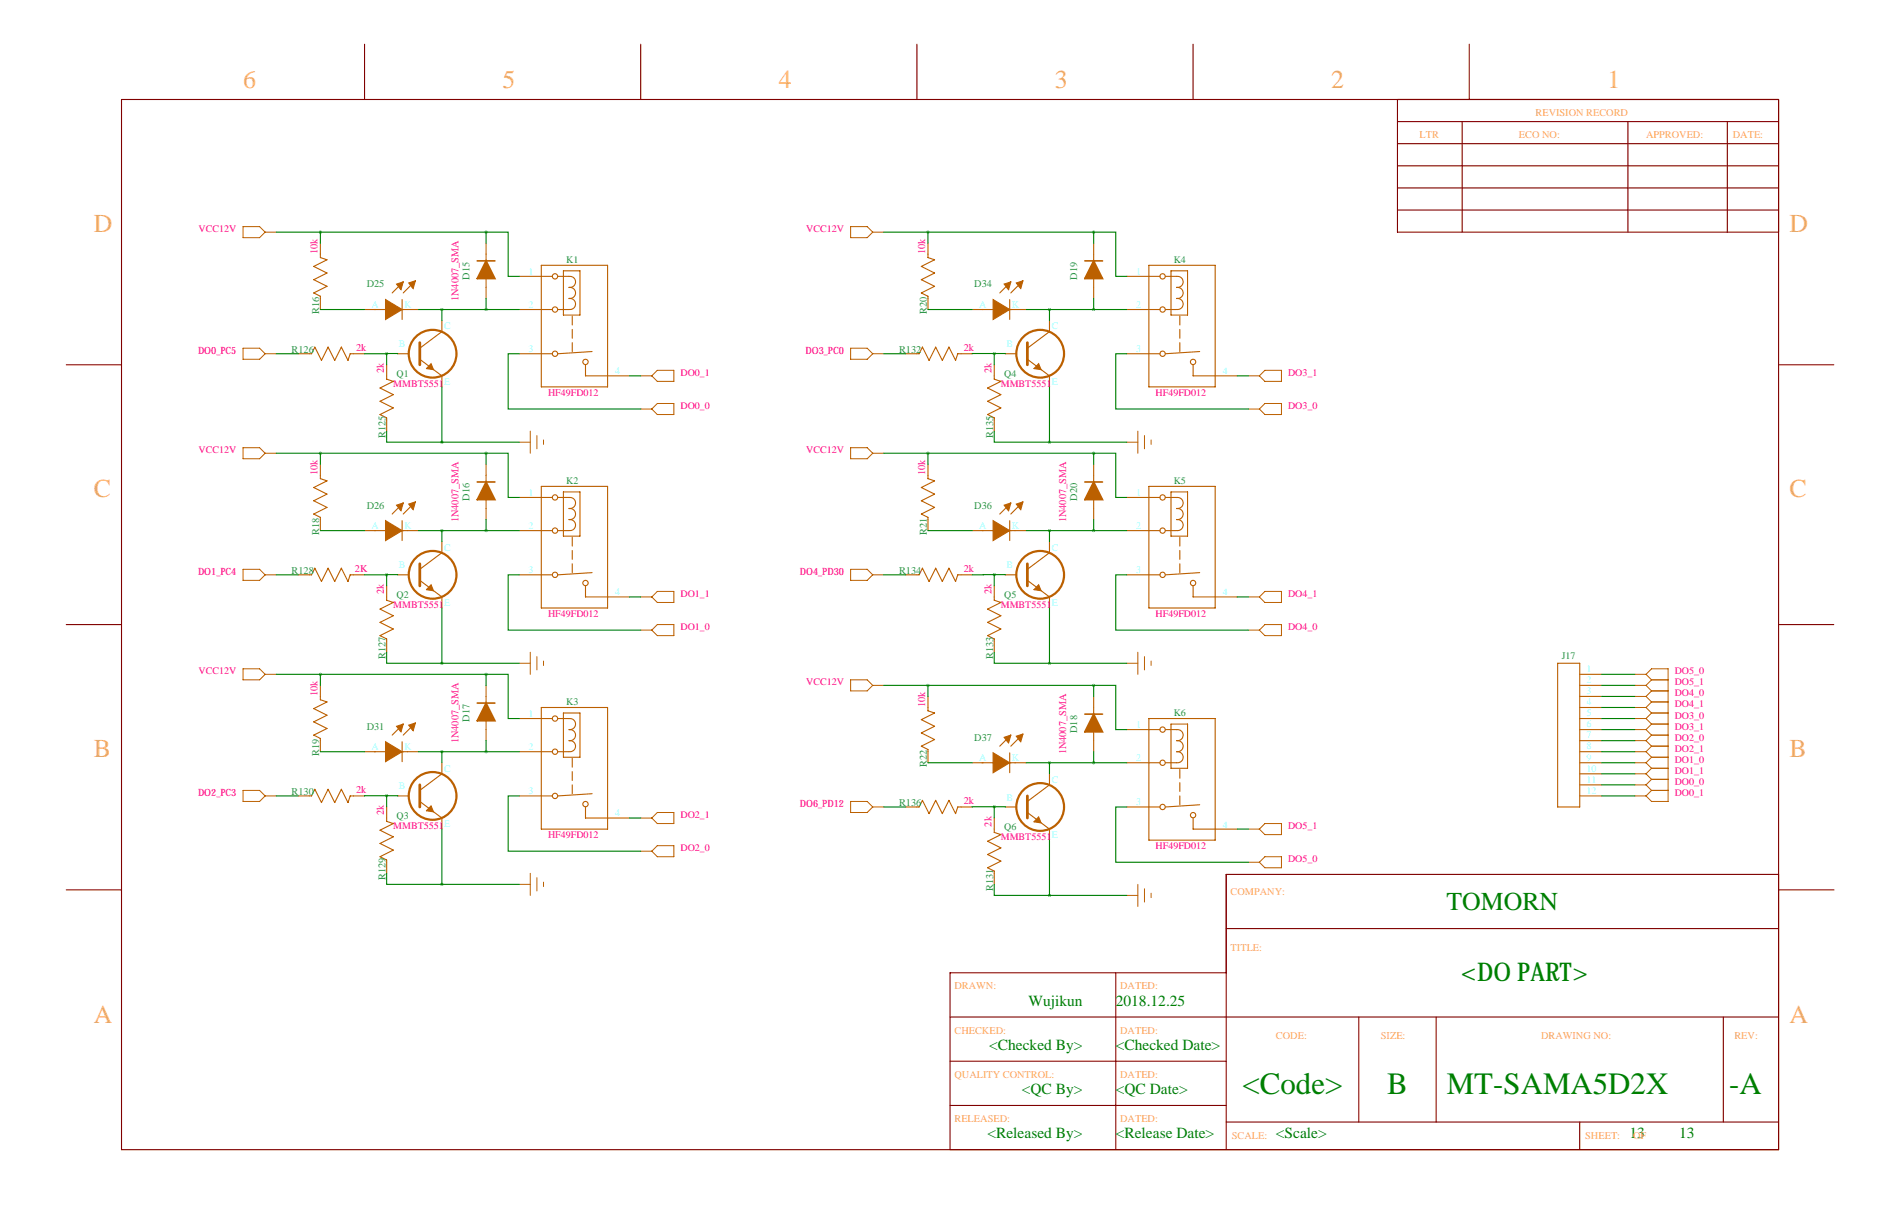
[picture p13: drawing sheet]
<svg xmlns="http://www.w3.org/2000/svg" width="432mm" height="279mm" viewBox="0 0 432 279" stroke-linecap="round" stroke-linejoin="round" font-family="sans-serif">
<defs><g id="words">
<g font-size="7.1" fill="#008000">
<text x="285.7" y="251.3">&lt;Code&gt;</text>
<text x="318.9" y="251.3">B</text>
<text x="332.7" y="251.3">MT-SAMA5D2X</text>
<text x="397.6" y="251.3">-A</text>
</g>
<g font-size="5.9" fill="#ffad5b">
<text x="55.9" y="20.3">6</text>
<text x="115.6" y="20.3">5</text>
<text x="179.1" y="20.3">4</text>
<text x="242.6" y="20.3">3</text>
<text x="306.1" y="20.3">2</text>
<text x="369.6" y="20.3">1</text>
<text x="21.6" y="53.3">D</text>
<text x="411.5" y="53.3">D</text>
<text x="21.6" y="114.3">C</text>
<text x="411.5" y="114.3">C</text>
<text x="21.6" y="174">B</text>
<text x="411.5" y="174">B</text>
<text x="21.6" y="234.9">A</text>
<text x="411.5" y="234.9">A</text>
</g>
<g font-size="5.9" fill="#008000">
<text x="332.6" y="209">TOMORN</text>
<text x="335.9" y="225.5">&lt;DO PART&gt;</text>
</g>
<g font-size="3.6" fill="#008000">
<text x="236.5" y="231.1">Wujikun</text>
<text x="256.5" y="231.1">2018.12.25</text>
<text x="227.4" y="241.2">&lt;Checked By&gt;</text>
<text x="256.5" y="241.2">&lt;Checked Date&gt;</text>
<text x="234.9" y="251.4">&lt;QC By&gt;</text>
<text x="256.5" y="251.4">&lt;QC Date&gt;</text>
<text x="227" y="261.6">&lt;Released By&gt;</text>
<text x="256.5" y="261.6">&lt;Release Date&gt;</text>
<text x="293.4" y="261.6">&lt;Scale&gt;</text>
<text x="374.6" y="261.6">13</text>
<text x="386.1" y="261.6">13</text>
</g>
<g font-size="2.4" fill="#ffad5b">
<text x="353.1" y="26.7">REVISION RECORD</text>
<text x="326.4" y="31.8">LTR</text>
<text x="349.2" y="31.8">ECO NO:</text>
<text x="378.5" y="31.8">APPROVED:</text>
<text x="398.4" y="31.8">DATE:</text>
<text x="283" y="205.7">COMPANY:</text>
<text x="283" y="218.4">TITLE:</text>
<text x="219.5" y="227.3">DRAWN:</text>
<text x="257.6" y="227.3">DATED:</text>
<text x="219.5" y="237.5">CHECKED:</text>
<text x="257.6" y="237.5">DATED:</text>
<text x="293.4" y="238.8">CODE:</text>
<text x="317.5" y="238.8">SIZE:</text>
<text x="354.3" y="238.8">DRAWING NO:</text>
<text x="398.8" y="238.8">REV:</text>
<text x="219.5" y="247.6">QUALITY CONTROL:</text>
<text x="257.6" y="247.6">DATED:</text>
<text x="219.5" y="257.8">RELEASED:</text>
<text x="257.6" y="257.8">DATED:</text>
<text x="283.2" y="261.6">SCALE:</text>
<text x="364.5" y="261.6">SHEET:</text>
<text x="375.5" y="261.6">OF</text>
</g>
<g font-size="2.4" fill="#ff0080">
<text x="73" y="58.4" transform="rotate(-90 73 58.4)">10k</text>
<text x="212.7" y="58.4" transform="rotate(-90 212.7 58.4)">10k</text>
<text x="105.4" y="69.2" transform="rotate(-90 105.4 69.2)">1N4007_SMA</text>
<text x="81.9" y="80.6">2k</text>
<text x="221.6" y="80.6">2k</text>
<text x="88.2" y="85.8" transform="rotate(-90 88.2 85.8)">2k</text>
<text x="227.9" y="85.8" transform="rotate(-90 227.9 85.8)">2k</text>
<text x="73" y="109.2" transform="rotate(-90 73 109.2)">10k</text>
<text x="212.7" y="109.2" transform="rotate(-90 212.7 109.2)">10k</text>
<text x="105.4" y="120" transform="rotate(-90 105.4 120)">1N4007_SMA</text>
<text x="245.1" y="120" transform="rotate(-90 245.1 120)">1N4007_SMA</text>
<text x="81.6" y="131.4">2K</text>
<text x="221.6" y="131.4">2k</text>
<text x="88.2" y="136.6" transform="rotate(-90 88.2 136.6)">2k</text>
<text x="227.9" y="136.6" transform="rotate(-90 227.9 136.6)">2k</text>
<text x="73" y="160" transform="rotate(-90 73 160)">10k</text>
<text x="212.7" y="162.6" transform="rotate(-90 212.7 162.6)">10k</text>
<text x="105.4" y="170.8" transform="rotate(-90 105.4 170.8)">1N4007_SMA</text>
<text x="245.1" y="173.4" transform="rotate(-90 245.1 173.4)">1N4007_SMA</text>
<text x="81.9" y="182.2">2k</text>
<text x="221.6" y="184.8">2k</text>
<text x="88.2" y="187.4" transform="rotate(-90 88.2 187.4)">2k</text>
<text x="227.9" y="189.9" transform="rotate(-90 227.9 189.9)">2k</text>
</g>
<g font-size="2.4" fill="#008080">
<text x="107.9" y="64.3" transform="rotate(-90 107.9 64.3)">D15</text>
<text x="247.6" y="64.3" transform="rotate(-90 247.6 64.3)">D19</text>
<text x="84.3" y="66">D25</text>
<text x="224" y="66">D34</text>
<text x="73.4" y="72.1" transform="rotate(-90 73.4 72.1)">R16</text>
<text x="213.1" y="72.1" transform="rotate(-90 213.1 72.1)">R20</text>
<text x="67" y="81">R126</text>
<text x="206.7" y="81">R132</text>
<text x="88.6" y="100.6" transform="rotate(-90 88.6 100.6)">R125</text>
<text x="228.3" y="100.6" transform="rotate(-90 228.3 100.6)">R135</text>
<text x="84.3" y="116.8">D26</text>
<text x="107.9" y="115.1" transform="rotate(-90 107.9 115.1)">D16</text>
<text x="224" y="116.8">D36</text>
<text x="247.6" y="115.1" transform="rotate(-90 247.6 115.1)">D20</text>
<text x="73.4" y="122.9" transform="rotate(-90 73.4 122.9)">R18</text>
<text x="213.1" y="122.9" transform="rotate(-90 213.1 122.9)">R21</text>
<text x="67" y="131.8">R128</text>
<text x="206.7" y="131.8">R134</text>
<text x="88.6" y="151.4" transform="rotate(-90 88.6 151.4)">R127</text>
<text x="228.3" y="151.4" transform="rotate(-90 228.3 151.4)">R133</text>
<text x="84.3" y="167.6">D31</text>
<text x="107.9" y="165.9" transform="rotate(-90 107.9 165.9)">D17</text>
<text x="73.4" y="173.7" transform="rotate(-90 73.4 173.7)">R19</text>
<text x="224" y="170.2">D37</text>
<text x="247.6" y="168.4" transform="rotate(-90 247.6 168.4)">D18</text>
<text x="213.1" y="176.2" transform="rotate(-90 213.1 176.2)">R22</text>
<text x="67" y="182.6">R130</text>
<text x="206.7" y="185.2">R136</text>
<text x="88.6" y="202.2" transform="rotate(-90 88.6 202.2)">R129</text>
<text x="228.3" y="204.8" transform="rotate(-90 228.3 204.8)">R131</text>
</g>
<g font-size="2.4" fill="#9bffff">
<text x="85.4" y="70.8">A</text>
<text x="92.9" y="70.8">K</text>
<text x="225.1" y="70.8">A</text>
<text x="232.6" y="70.8">K</text>
<text x="85.4" y="121.6">A</text>
<text x="92.9" y="121.6">K</text>
<text x="225.1" y="121.6">A</text>
<text x="232.6" y="121.6">K</text>
<text x="85.4" y="172.4">A</text>
<text x="92.9" y="172.4">K</text>
<text x="225.1" y="174.9">A</text>
<text x="232.6" y="174.9">K</text>
</g>
<g font-size="2.3" fill="#ff0080">
<text x="45.7" y="53.3">VCC12V</text>
<text x="185.4" y="53.3">VCC12V</text>
<text x="45.5" y="81.3">DO0_PC5</text>
<text x="185.2" y="81.3">DO3_PC0</text>
<text x="90.4" y="88.9">MMBT5551</text>
<text x="156.5" y="86.4">DO0_1</text>
<text x="230.1" y="88.9">MMBT5551</text>
<text x="296.2" y="86.4">DO3_1</text>
<text x="126" y="91">HF49FD012</text>
<text x="156.5" y="94">DO0_0</text>
<text x="265.7" y="91">HF49FD012</text>
<text x="296.2" y="94">DO3_0</text>
<text x="45.7" y="104.1">VCC12V</text>
<text x="185.4" y="104.1">VCC12V</text>
<text x="45.5" y="132.1">DO1_PC4</text>
<text x="156.5" y="137.2">DO1_1</text>
<text x="183.9" y="132.1">DO4_PD30</text>
<text x="296.2" y="137.2">DO4_1</text>
<text x="90.4" y="139.7">MMBT5551</text>
<text x="126" y="141.8">HF49FD012</text>
<text x="230.1" y="139.7">MMBT5551</text>
<text x="265.7" y="141.8">HF49FD012</text>
<text x="156.5" y="144.8">DO1_0</text>
<text x="296.2" y="144.8">DO4_0</text>
<text x="45.7" y="154.9">VCC12V</text>
<text x="385.1" y="154.9">DO5_0</text>
<text x="185.4" y="157.5">VCC12V</text>
<text x="385.1" y="157.5">DO5_1</text>
<text x="385.1" y="160">DO4_0</text>
<text x="385.1" y="162.6">DO4_1</text>
<text x="385.1" y="165.1">DO3_0</text>
<text x="385.1" y="167.6">DO3_1</text>
<text x="385.1" y="170.2">DO2_0</text>
<text x="385.1" y="172.7">DO2_1</text>
<text x="385.1" y="175.3">DO1_0</text>
<text x="385.1" y="177.8">DO1_1</text>
<text x="45.5" y="182.9">DO2_PC3</text>
<text x="183.9" y="185.4">DO6_PD12</text>
<text x="385.1" y="180.3">DO0_0</text>
<text x="385.1" y="182.9">DO0_1</text>
<text x="90.4" y="190.5">MMBT5551</text>
<text x="156.5" y="188">DO2_1</text>
<text x="296.2" y="190.5">DO5_1</text>
<text x="126" y="192.6">HF49FD012</text>
<text x="156.5" y="195.6">DO2_0</text>
<text x="230.1" y="193.1">MMBT5551</text>
<text x="265.7" y="195.1">HF49FD012</text>
<text x="296.2" y="198.1">DO5_0</text>
</g>
<g font-size="2.3" fill="#9bffff">
<text x="121.5" y="63.1">1</text>
<text x="261.2" y="63.1">1</text>
<text x="121.5" y="70.8">2</text>
<text x="261.2" y="70.8">2</text>
<text x="102.1" y="75.7">C</text>
<text x="241.8" y="75.7">C</text>
<text x="91.7" y="79.8">B</text>
<text x="121.5" y="80.9">3</text>
<text x="231.4" y="79.8">B</text>
<text x="261.2" y="80.9">3</text>
<text x="102.1" y="88.4">E</text>
<text x="141.5" y="86">4</text>
<text x="241.8" y="88.4">E</text>
<text x="281.2" y="86">4</text>
<text x="121.5" y="113.9">1</text>
<text x="261.2" y="113.9">1</text>
<text x="121.5" y="121.6">2</text>
<text x="261.2" y="121.6">2</text>
<text x="91.7" y="130.6">B</text>
<text x="102.1" y="126.5">C</text>
<text x="121.5" y="131.7">3</text>
<text x="231.4" y="130.6">B</text>
<text x="241.8" y="126.5">C</text>
<text x="261.2" y="131.7">3</text>
<text x="141.5" y="136.8">4</text>
<text x="281.2" y="136.8">4</text>
<text x="102.1" y="139.2">E</text>
<text x="241.8" y="139.2">E</text>
<text x="364.7" y="154.4">1</text>
<text x="364.7" y="157">2</text>
<text x="364.7" y="159.5">3</text>
<text x="121.5" y="164.7">1</text>
<text x="261.2" y="167.3">1</text>
<text x="364.7" y="162.1">4</text>
<text x="364.7" y="164.6">5</text>
<text x="364.7" y="167.1">6</text>
<text x="121.5" y="172.4">2</text>
<text x="364.7" y="169.7">7</text>
<text x="364.7" y="172.2">8</text>
<text x="102.1" y="177.3">C</text>
<text x="241.8" y="179.8">C</text>
<text x="261.2" y="174.9">2</text>
<text x="364.7" y="174.8">9</text>
<text x="364.7" y="177.3">10</text>
<text x="364.7" y="179.8">11</text>
<text x="91.7" y="181.4">B</text>
<text x="121.5" y="182.5">3</text>
<text x="231.4" y="183.9">B</text>
<text x="261.2" y="185.1">3</text>
<text x="364.7" y="182.4">12</text>
<text x="102.1" y="190">E</text>
<text x="141.5" y="187.6">4</text>
<text x="281.2" y="190.1">4</text>
<text x="241.8" y="192.6">E</text>
</g>
<g font-size="2.3" fill="#008080">
<text x="130.2" y="60.5">K1</text>
<text x="269.9" y="60.5">K4</text>
<text x="91.2" y="86.6">Q1</text>
<text x="230.9" y="86.6">Q4</text>
<text x="130.2" y="111.3">K2</text>
<text x="269.9" y="111.3">K5</text>
<text x="91.2" y="137.4">Q2</text>
<text x="230.9" y="137.4">Q5</text>
<text x="359.1" y="151.4">J17</text>
<text x="130.2" y="162.1">K3</text>
<text x="269.9" y="164.6">K6</text>
<text x="91.2" y="188.2">Q3</text>
<text x="230.9" y="190.8">Q6</text>
</g>
</g></defs>
<g fill="none" stroke="#800000" stroke-width=".25">
<path d="M83.8 10.2v12.7M147.3 10.2v12.7M210.8 10.2v12.7M274.3 10.2v12.7M337.8 10.2v12.7M27.9 22.9h381v241.3h-381zM321.3 27.9h87.6M321.3 33h87.6M321.3 22.9v30.4h87.6M321.3 38.1h87.6M336.2 27.9v25.4M374.3 27.9v25.4"/>
<path d="M397.2 27.9v25.4M321.3 43.2h87.6M321.3 48.3h87.6M15.2 83.8h12.7M408.9 83.8h12.7M15.2 143.5h12.7M408.9 143.5h12.7M15.2 204.5h12.7M281.9 213.4h127M408.9 200.9h-127v63.3M409 204.5h12.7M218.4 233.7h190.5"/>
<path d="M256.5 223.5v40.7M281.9 223.5h-63.5v40.7M312.4 233.7v24.1M330.2 233.7v24.1M396.2 233.7v24.1M218.4 243.8h63.5M218.4 254h63.5M281.9 257.8h127M363.2 257.8v6.4"/>
</g>
<g fill="none" stroke="#bb6000" stroke-width=".25">
<path d="M73.7 55.9v3.3l1.5 .5-3.1 1.5 3.1 1.5-3.1 1.6 3.1 1.5-3.1 1.5 1.6 .8v3M111.8 55.9v4M213.4 55.9v3.3l1.5 .5-3.1 1.5 3.1 1.5-3.1 1.6 3.1 1.5-3.1 1.5 1.6 .8v3M251.5 55.9v4M83.8 71.1h12.4M92.5 68.8v4.6M92.7 64.8l-2.5 2.5M95.2 64.8l-2.5 2.5M101.6 73.7v2.5l-5.1 3.8M111.8 64v4.6M119.4 71.1h7.6M119.4 63.5h7.6"/>
<path d="M124.5 61h15.2v27.9h-15.2zM128.3 63.5h2.5a1.27 1.27 0 0 1 1.5 1.3 1.27 1.27 0 0 1-1.5 1.2M129.5 62.2h3.8v10.2h-3.8zM130.8 66.1a1.27 1.27 0 0 1 1.5 1.2 1.27 1.27 0 0 1-1.5 1.3 1.29 1.29 0 0 1 1.5 1.2 1.29 1.29 0 0 1-1.5 1.3h-2.5M131.6 72.6v2.1M131.6 75.7v2M131.6 78.7v2.1M223.5 71.1h12.4M232.2 68.8v4.6M232.4 64.8l-2.5 2.5M234.9 64.8l-2.5 2.5M241.3 73.7v2.5l-5.1 3.8"/>
<path d="M251.5 64v4.6M259.1 71.1h7.6M259.1 63.5h7.6M264.2 61h15.2v27.9h-15.2zM268 63.5h2.5a1.27 1.27 0 0 1 1.5 1.3 1.27 1.27 0 0 1-1.5 1.2M269.2 62.2h3.8v10.2h-3.8zM270.5 66.1a1.27 1.27 0 0 1 1.5 1.2 1.27 1.27 0 0 1-1.5 1.3 1.29 1.29 0 0 1 1.5 1.2 1.29 1.29 0 0 1-1.5 1.3h-2.5M271.3 72.6v2.1M271.3 75.7v2M271.3 78.7v2.1M68.6 81.3h3l.8-1.5 1.5 3 1.5-3 1.6 3 1.5-3 1.5 3 .5-1.5h3.3M88.9 83.8v3.3l1.5 .5-3 1.6 3 1.5-3 1.5 3 1.5-3 1.5 1.5 .8v3.1"/>
<path d="M91.4 81.3h2.6M96.5 82.5l5.1 3.9v2.5M119.4 81.3h7.6M134.6 83.8v2.6h10.2M136.1 80.8l-7.8 .5M208.3 81.3h3l.8-1.5 1.5 3 1.5-3 1.6 3 1.5-3 1.5 3 .5-1.5h3.3M228.6 83.8v3.3l1.5 .5-3 1.6 3 1.5-3 1.5 3 1.5-3 1.5 1.5 .8v3.1M231.1 81.3h2.6M236.2 82.5l5.1 3.9v2.5M259.1 81.3h7.6M274.3 83.8v2.6h10.2M275.8 80.8l-7.8 .5"/>
<path d="M73.7 106.7v3.3l1.5 .5-3.1 1.5 3.1 1.5-3.1 1.6 3.1 1.5-3.1 1.5 1.6 .8v3M92.5 119.6v4.6M92.7 115.6l-2.5 2.5M95.2 115.6l-2.5 2.5M111.8 106.7v4M111.8 114.8v4.6M119.4 114.3h7.6M124.5 111.8h15.2v27.9h-15.2zM128.3 114.3h2.5M129.5 113h3.8v10.2h-3.8zM130.8 114.3a1.27 1.27 0 0 1 1.5 1.3 1.27 1.27 0 0 1-1.5 1.2M130.8 116.9a1.27 1.27 0 0 1 1.5 1.2 1.27 1.27 0 0 1-1.5 1.3"/>
<path d="M130.8 119.4a1.27 1.27 0 0 1 1.5 1.3 1.27 1.27 0 0 1-1.5 1.2h-2.5M213.4 106.7v3.3l1.5 .5-3.1 1.5 3.1 1.5-3.1 1.6 3.1 1.5-3.1 1.5 1.6 .8v3M232.2 119.6v4.6M232.4 115.6l-2.5 2.5M234.9 115.6l-2.5 2.5M251.5 106.7v4M251.5 114.8v4.6M259.1 114.3h7.6M264.2 111.8h15.2v27.9h-15.2zM268 114.3h2.5M269.2 113h3.8v10.2h-3.8zM270.5 114.3a1.27 1.27 0 0 1 1.5 1.3 1.27 1.27 0 0 1-1.5 1.2"/>
<path d="M270.5 116.9a1.27 1.27 0 0 1 1.5 1.2 1.27 1.27 0 0 1-1.5 1.3M270.5 119.4a1.27 1.27 0 0 1 1.5 1.3 1.27 1.27 0 0 1-1.5 1.2h-2.5M68.6 132.1h3l.8-1.5 1.5 3 1.5-3 1.6 3 1.5-3 1.5 3 .5-1.5h3.3M83.8 121.9h12.4M88.9 134.6v3.3l1.5 .5-3 1.6 3 1.5-3 1.5 3 1.5-3 1.5 1.5 .8v3.1M91.4 132.1h2.6M96.5 133.3l5.1 3.9v2.5M101.6 124.5v2.5l-5.1 3.8M119.4 121.9h7.6M119.4 132.1h7.6M131.6 123.4v2.1M131.6 126.5v2"/>
<path d="M131.6 129.5v2.1M134.6 134.6v2.6h10.2M136.1 131.6l-7.8 .5M208.3 132.1h3l.8-1.5 1.5 3 1.5-3 1.6 3 1.5-3 1.5 3 .5-1.5h3.3M223.5 121.9h12.4M228.6 134.6v3.3l1.5 .5-3 1.6 3 1.5-3 1.5 3 1.5-3 1.5 1.5 .8v3.1M231.1 132.1h2.6M236.2 133.3l5.1 3.9v2.5M241.3 124.5v2.5l-5.1 3.8M259.1 121.9h7.6M259.1 132.1h7.6M271.3 123.4v2.1"/>
<path d="M271.3 126.5v2M271.3 129.5v2.1M274.3 134.6v2.6h10.2M275.8 131.6l-7.8 .5M73.7 157.5v3.3l1.5 .5-3.1 1.5 3.1 1.5-3.1 1.6 3.1 1.5-3.1 1.5 1.6 .8v3M111.8 157.5v4M358.1 152.4h5.1v33h-5.1zM363.2 154.9h5.1M363.2 157.5h5.1M83.8 172.7h12.4M92.5 170.4v4.6M92.7 166.4l-2.5 2.5"/>
<path d="M95.2 166.4l-2.5 2.5M101.6 175.3v2.5l-5.1 3.8M111.8 165.6v4.6M119.4 172.7h7.6M119.4 165.1h7.6M124.5 162.6h15.2v27.9h-15.2zM128.3 172.7h2.5M128.3 165.1h2.5M129.5 163.8h3.8v10.2h-3.8zM130.8 165.1a1.27 1.27 0 0 1 1.5 1.3 1.27 1.27 0 0 1-1.5 1.2M130.8 167.7a1.27 1.27 0 0 1 1.5 1.2 1.27 1.27 0 0 1-1.5 1.3M130.8 170.2a1.27 1.27 0 0 1 1.5 1.3 1.27 1.27 0 0 1-1.5 1.2"/>
<path d="M131.6 174.2v2.1M131.6 177.3v2M213.4 160v3.3l1.5 .5-3.1 1.6 3.1 1.5-3.1 1.5 3.1 1.5-3.1 1.5 1.6 .8v3.1M223.5 175.3h12.4M232.2 173v4.5M232.4 168.9l-2.5 2.5M234.9 168.9l-2.5 2.5M241.3 177.8v2.5l-5.1 3.8M251.5 160v4.1M251.5 168.1v4.6M259.1 167.6h7.6M259.1 175.3h7.6"/>
<path d="M264.2 165.1h15.2v27.9h-15.2zM268 167.6h2.5M269.2 166.4h3.8v10.1h-3.8zM270.5 167.7a1.27 1.27 0 0 1 1.5 1.2 1.27 1.27 0 0 1-1.5 1.3M270.5 170.2a1.27 1.27 0 0 1 1.5 1.3 1.27 1.27 0 0 1-1.5 1.2M270.5 172.7a1.27 1.27 0 0 1 1.5 1.3 1.27 1.27 0 0 1-1.5 1.2l-2.5 .1M271.3 176.8v2M271.3 179.8v2.1M363.2 162.6h5.1M363.2 172.7h5.1M363.2 165.1h5.1M363.2 160h5.1"/>
<path d="M363.2 167.6h5.1M363.2 170.2h5.1M363.2 175.3h5.1M363.2 177.8h5.1M68.6 182.9h3l.8-1.5 1.5 3 1.5-3 1.6 3 1.5-3 1.5 3 .5-1.5h3.3M88.9 185.4v3.3l1.5 .5-3 1.6 3 1.5-3 1.5 3 1.5-3 1.5 1.5 .8v3.1M91.4 182.9h2.6M96.5 184.1l5.1 3.9v2.5M119.4 182.9h7.6M131.6 180.3v2.1M134.6 185.4v2.6h10.2M136.1 182.4l-7.8 .5"/>
<path d="M208.3 185.4h3l.8-1.5 1.5 3 1.5-3 1.6 3 1.5-3 1.5 3 .5-1.5h3.3M228.6 188v3.3l1.5 .5-3 1.5 3 1.5-3 1.5 3 1.6-3 1.5 1.5 .8v3M231.1 185.4h2.6M236.2 186.7l5.1 3.8v2.5M259.1 185.4h7.6M271.3 182.9v2M274.3 188v2.5h10.2M275.8 184.9l-7.8 .5M363.2 182.9h5.1M363.2 180.3h5.1"/>
<circle cx="127.6" cy="63.5" r=".61"/>
<circle cx="127.6" cy="71.1" r=".61"/>
<circle cx="267.3" cy="63.5" r=".61"/>
<circle cx="267.3" cy="71.1" r=".61"/>
<circle cx="127.6" cy="81.3" r=".61"/>
<circle cx="134.6" cy="83.2" r=".61"/>
<circle cx="267.3" cy="81.3" r=".61"/>
<circle cx="274.3" cy="83.2" r=".61"/>
<circle cx="127.6" cy="114.3" r=".61"/>
<circle cx="267.3" cy="114.3" r=".61"/>
<circle cx="127.6" cy="132.1" r=".61"/>
<circle cx="127.6" cy="121.9" r=".61"/>
<circle cx="134.6" cy="134" r=".61"/>
<circle cx="267.3" cy="132.1" r=".61"/>
<circle cx="267.3" cy="121.9" r=".61"/>
<circle cx="274.3" cy="134" r=".61"/>
<circle cx="127.6" cy="165.1" r=".61"/>
<circle cx="127.6" cy="172.7" r=".61"/>
<circle cx="267.3" cy="167.6" r=".61"/>
<circle cx="267.3" cy="175.3" r=".61"/>
<circle cx="127.6" cy="182.9" r=".61"/>
<circle cx="134.6" cy="184.8" r=".61"/>
<circle cx="267.3" cy="185.4" r=".61"/>
<circle cx="274.3" cy="187.3" r=".61"/>
</g>
<g fill="none" stroke="#bb6000" stroke-width=".51">
<circle cx="99.5" cy="81.3" r="5.5"/>
<circle cx="239.2" cy="81.3" r="5.5"/>
<circle cx="99.5" cy="132.1" r="5.5"/>
<circle cx="239.2" cy="132.1" r="5.5"/>
<circle cx="99.5" cy="182.9" r="5.5"/>
<circle cx="239.2" cy="185.4" r="5.5"/>
</g>
<path d="M96.5 78.7v5.1M236.2 78.7v5.1M96.5 129.5v5.1M236.2 129.5v5.1M96.5 180.3v5.1M236.2 182.9v5.1" fill="none" stroke="#bb6000" stroke-width=".63"/>
<g fill="#bb6000" stroke="#bb6000" stroke-width=".25">
<path d="M99.1 83.6l.6 1.3-1.7-.2z"/>
<path d="M99.1 134.4l.6 1.3-1.7-.2z"/>
<path d="M99.1 185.2l.6 1.3-1.7-.2z"/>
<path d="M238.8 134.4l.6 1.3-1.7-.2z"/>
<path d="M238.8 83.6l.6 1.3-1.7-.2z"/>
<path d="M238.8 187.7l.6 1.4-1.7-.3z"/>
<path d="M88.6 71.1h3.9l-3.9 2.3z"/>
<path d="M88.6 68.8l3.9 2.3h-3.9z"/>
<path d="M91.2 65.3l1.5-.5-.5 1.7z"/>
<path d="M94 65l1.5-.5-.5 1.8z"/>
<path d="M88.6 121.9h3.9l-3.9 2.3z"/>
<path d="M88.6 119.6l3.9 2.3h-3.9z"/>
<path d="M91.2 116.1l1.5-.5-.5 1.7z"/>
<path d="M94 115.8l1.5-.5-.5 1.8z"/>
<path d="M88.6 172.7h3.9l-3.9 2.3z"/>
<path d="M88.6 170.4l3.9 2.3h-3.9z"/>
<path d="M91.2 166.9l1.5-.5-.5 1.7z"/>
<path d="M94 166.6l1.5-.5-.5 1.8z"/>
<path d="M228.3 71.1h3.9l-3.9 2.3z"/>
<path d="M228.3 68.8l3.9 2.3h-3.9z"/>
<path d="M230.9 65.3l1.5-.5-.5 1.7z"/>
<path d="M233.7 65l1.5-.5-.5 1.8z"/>
<path d="M228.3 121.9h3.9l-3.9 2.3z"/>
<path d="M228.3 119.6l3.9 2.3h-3.9z"/>
<path d="M230.9 116.1l1.5-.5-.5 1.7z"/>
<path d="M233.7 115.8l1.5-.5-.5 1.8z"/>
<path d="M228.3 175.3h3.9l-3.9 2.2z"/>
<path d="M228.3 173l3.9 2.3h-3.9z"/>
<path d="M230.9 169.4l1.5-.5-.5 1.8z"/>
<path d="M233.7 169.2l1.5-.5-.5 1.7z"/>
</g>
<g fill="#bb6000" stroke="#bb6000" stroke-width=".38">
<path d="M111.8 59.9l2 4.1h-4.1z"/>
<path d="M111.8 110.7l2 4.1h-4.1z"/>
<path d="M111.8 161.5l2 4.1h-4.1z"/>
<path d="M251.5 59.9l2 4.1h-4.1z"/>
<path d="M251.5 110.7l2 4.1h-4.1z"/>
<path d="M251.5 164.1l2 4h-4.1z"/>
</g>
<path d="M109.7 59.9h4.1M249.4 59.9h4.1M109.7 110.7h4.1M249.4 110.7h4.1M109.7 161.5h4.1M249.4 164.1h4.1" fill="none" stroke="#bb6000" stroke-width=".38"/>
<g fill="none" stroke="#bb6000" stroke-width=".23">
<path d="M55.9 52.1h3.8l1.3 1.2-1.3 1.3h-3.8zM61 53.3h2.5M195.6 52.1h3.8l1.3 1.2-1.3 1.3h-3.8zM200.7 53.3h2.5M55.9 80h3.8l1.3 1.3-1.3 1.2h-3.8zM61 81.3h2.5M121.9 99.1v5M147.3 86.4h2.6M147.3 94h2.6M149.9 86.4l1.2-1.3h3.8v2.5h-3.8zM151.1 92.7h3.8v2.5h-3.8l-1.2-1.2zM195.6 80h3.8l1.3 1.3-1.3 1.2h-3.8z"/>
<path d="M200.7 81.3h2.5M261.6 99.1v5M287 86.4h2.6M287 94h2.6M289.6 86.4l1.2-1.3h3.8v2.5h-3.8zM290.8 92.7h3.8v2.5h-3.8l-1.2-1.2zM55.9 102.9h3.8l1.3 1.2-1.3 1.3h-3.8zM61 104.1h2.5M119.4 101.6h2.5M123.4 100.1v3M125 101.1v1M195.6 102.9h3.8l1.3 1.2-1.3 1.3h-3.8z"/>
<path d="M200.7 104.1h2.5M259.1 101.6h2.5M263.1 100.1v3M264.7 101.1v1M55.9 130.8h3.8l1.3 1.3-1.3 1.2h-3.8zM61 132.1h2.5M147.3 137.2h2.6M149.9 137.2l1.2-1.3h3.8v2.5h-3.8zM195.6 130.8h3.8l1.3 1.3-1.3 1.2h-3.8zM200.7 132.1h2.5M287 137.2h2.6M289.6 137.2l1.2-1.3h3.8v2.5h-3.8z"/>
<path d="M55.9 153.7h3.8l1.3 1.2-1.3 1.3h-3.8zM61 154.9h2.5M119.4 152.4h2.5M121.9 149.9v5M123.4 150.9v3M125 151.9v1M147.3 144.8h2.6M149.9 144.8l1.2-1.3h3.8v2.5h-3.8zM195.6 156.2h3.8l1.3 1.3-1.3 1.3h-3.8zM200.7 157.5h2.5M259.1 152.4h2.5M261.6 149.9v5"/>
<path d="M263.1 150.9v3M264.7 151.9v1M287 144.8h2.6M289.6 144.8l1.2-1.3h3.8v2.5h-3.8zM375.9 154.9h2.6M375.9 157.5h2.6M378.5 154.9l1.2-1.2h3.8v30.4h-3.8l-1.2-1.2M378.5 154.9l1.2 1.3M378.5 157.5l1.2 1.3M379.7 156.2h3.8M379.7 158.8h3.8M379.7 156.2l-1.2 1.3"/>
<path d="M379.7 158.8l-1.2 1.2M375.9 162.6h2.6M375.9 160h2.6M375.9 165.1h2.6M375.9 167.6h2.6M375.9 170.2h2.6M375.9 172.7h2.6M375.9 175.3h2.6M375.9 177.8h2.6M378.5 162.6l1.2 1.2M378.5 160l1.2 1.3M378.5 165.1l1.2 1.3"/>
<path d="M378.5 167.6l1.2 1.3M378.5 170.2l1.2 1.2M378.5 172.7l1.2 1.3M378.5 175.3l1.2 1.2M378.5 177.8l1.2 1.3M379.7 163.8h3.8M379.7 161.3h3.8M379.7 161.3l-1.2 1.3M379.7 166.4h3.8M379.7 163.8l-1.2 1.3M379.7 168.9h3.8M379.7 166.4l-1.2 1.2"/>
<path d="M379.7 171.4h3.8M379.7 168.9l-1.2 1.3M379.7 174h3.8M379.7 171.4l-1.2 1.3M379.7 176.5h3.8M379.7 174l-1.2 1.3M379.7 179.1h3.8M379.7 176.5l-1.2 1.3M379.7 179.1l-1.2 1.2M55.9 181.6h3.8l1.3 1.3-1.3 1.2h-3.8zM61 182.9h2.5M147.3 188h2.6"/>
<path d="M147.3 195.6h2.6M149.9 188l1.2-1.3h3.8v2.5h-3.8zM149.9 195.6l1.2-1.3h3.8v2.5h-3.8zM195.6 184.1h3.8l1.3 1.3-1.3 1.3h-3.8zM200.7 185.4h2.5M287 190.5h2.6M287 198.1h2.6M289.6 190.5l1.2-1.3h3.8v2.6h-3.8zM289.6 198.1l1.2-1.3h3.8v2.6h-3.8zM375.9 182.9h2.6M375.9 180.3h2.6M378.5 180.3l1.2 1.3"/>
<path d="M379.7 181.6h3.8M379.7 181.6l-1.2 1.3M119.4 203.2h2.5M121.9 200.7v5M123.4 201.7v3M125 202.7v1M259.1 205.7h2.5M261.6 203.2v5.1M263.1 204.2v3.1M264.7 205.2v1"/>
</g>
<g fill="none" stroke="#008000" stroke-width=".25">
<path d="M63.5 53.3h48.3M73.7 53.3v2.6M111.8 53.3h5v10.2h2.6M111.8 53.3v2.6M203.2 53.3h48.3M213.4 53.3v2.6M251.5 53.3h5v10.2h2.6M251.5 53.3v2.6M73.7 71.1h10.1M96.2 71.1h23.2M101.6 71.1v2.6M111.8 68.6v2.5"/>
<path d="M213.4 71.1h10.1M235.9 71.1h23.2M241.3 71.1v2.6M251.5 68.6v2.5M63.5 81.3h5.1M83.8 81.3h5.1M88.9 99.1v2.5h12.7M88.9 81.3h2.5M88.9 81.3v2.5M101.6 88.9v12.7M119.4 81.3h-2.6v12.7h30.5M144.8 86.4h2.5"/>
<path d="M203.2 81.3h5.1M228.6 81.2l2.5 .1M228.6 99.1v2.5h12.7M228.6 81.2l-5.1 .1M228.6 81.2v2.6M241.3 88.9v12.7M259.1 81.3h-2.6v12.7h30.5M284.5 86.4h2.5M63.5 104.1h48.3M73.7 104.1v2.6M101.6 101.6h17.8M111.8 104.1h5v10.2h2.6"/>
<path d="M111.8 104.1v2.6M111.8 119.4v2.5M203.2 104.1h48.3M213.4 104.1v2.6M241.3 101.6h17.8M251.5 104.1h5v10.2h2.6M251.5 104.1v2.6M251.5 119.4v2.5M63.5 132.1h5.1M73.7 121.9h10.1M83.8 132.1h5.1M88.9 132.1h2.5"/>
<path d="M88.9 132.1v2.5M96.2 121.9h23.2M101.6 121.9v2.6M101.6 139.7v12.7M119.4 132.1h-2.6v12.7h30.5M144.8 137.2h2.5M203.2 132.1h5.1M213.4 121.9h10.1M228.6 132l2.5 .1M228.6 132l-5.1 .1M228.6 132v2.6M235.9 121.9h23.2"/>
<path d="M241.3 121.9v2.6M241.3 139.7v12.7M259.1 132.1h-2.6v12.7h30.5M284.5 137.2h2.5M63.5 154.9h48.3M73.7 154.9v2.6M88.9 149.9v2.5h12.7M101.6 152.4h17.8M111.8 154.9h5v10.2h2.6M111.8 154.9v2.6M203.2 157.5h48.3M213.4 157.5v2.5"/>
<path d="M228.6 149.9v2.5h12.7M241.3 152.4h17.8M251.5 157.5h5v10.1h2.6M251.5 157.5v2.5M368.3 154.9h7.6M368.3 157.5h7.6M73.7 172.7h10.1M96.2 172.7h23.2M101.6 172.7v2.6M111.8 170.2v2.5M213.4 175.3h10.1M235.9 175.3h23.2"/>
<path d="M241.3 175.3v2.5M251.5 172.7v2.6M368.3 172.7h7.6M368.3 162.6h7.6M368.3 160h7.6M368.3 165.1h7.6M368.3 167.6h7.6M368.3 170.2h7.6M368.3 175.3h7.6M368.3 177.8h7.6M63.5 182.9h5.1M88.9 182.8l2.5 .1"/>
<path d="M88.9 182.8l-5.1 .1M88.9 182.8v2.6M101.6 190.5v12.7M119.4 182.9h-2.6v12.7h30.5M144.8 188h2.5M203.2 185.4h5.1M228.6 185.4h2.5M228.6 185.4h-5.1M228.6 185.4v2.6M241.3 193v12.7M259.1 185.4h-2.6v12.7h30.5M284.5 190.5h2.5"/>
<path d="M368.3 182.9h7.6M368.3 180.3h7.6M88.9 200.7v2.5h12.7M101.6 203.2h17.8M228.6 203.2v2.5h12.7M241.3 205.7h17.8"/>
</g>
<path d="M111.7 53.3a.05 .05 0 0 0 .1 0 .05 .05 0 0 0-.1 0zM111.7 71.1a.05 .05 0 0 0 .1 0 .05 .05 0 0 0-.1 0zM111.7 104.1a.05 .05 0 0 0 .1 0 .05 .05 0 0 0-.1 0zM111.7 121.9a.05 .05 0 0 0 .1 0 .05 .05 0 0 0-.1 0zM111.7 154.9a.05 .05 0 0 0 .1 0 .05 .05 0 0 0-.1 0zM111.7 172.7a.05 .05 0 0 0 .1 0 .05 .05 0 0 0-.1 0zM251.4 104.1a.05 .05 0 0 0 .1 0 .05 .05 0 0 0-.1 0zM251.4 121.9a.05 .05 0 0 0 .1 0 .05 .05 0 0 0-.1 0zM251.4 53.3a.05 .05 0 0 0 .1 0 .05 .05 0 0 0-.1 0zM251.4 71.1a.05 .05 0 0 0 .1 0 .05 .05 0 0 0-.1 0zM251.4 157.5a.05 .05 0 0 0 .1 0 .05 .05 0 0 0-.1 0zM251.4 175.3a.05 .05 0 0 0 .1 0 .05 .05 0 0 0-.1 0zM73.6 53.3a.05 .05 0 0 0 .1 0 .05 .05 0 0 0-.1 0zM73.6 104.1a.05 .05 0 0 0 .1 0 .05 .05 0 0 0-.1 0zM73.6 154.9a.05 .05 0 0 0 .1 0 .05 .05 0 0 0-.1 0zM213.3 53.3a.05 .05 0 0 0 .1 0 .05 .05 0 0 0-.1 0zM213.3 104.1a.05 .05 0 0 0 .1 0 .05 .05 0 0 0-.1 0zM213.3 157.5a.05 .05 0 0 0 .1 0 .05 .05 0 0 0-.1 0z" fill="#008000" stroke="#008000" stroke-width=".63"/>
<use href="#words"/>
</svg>
